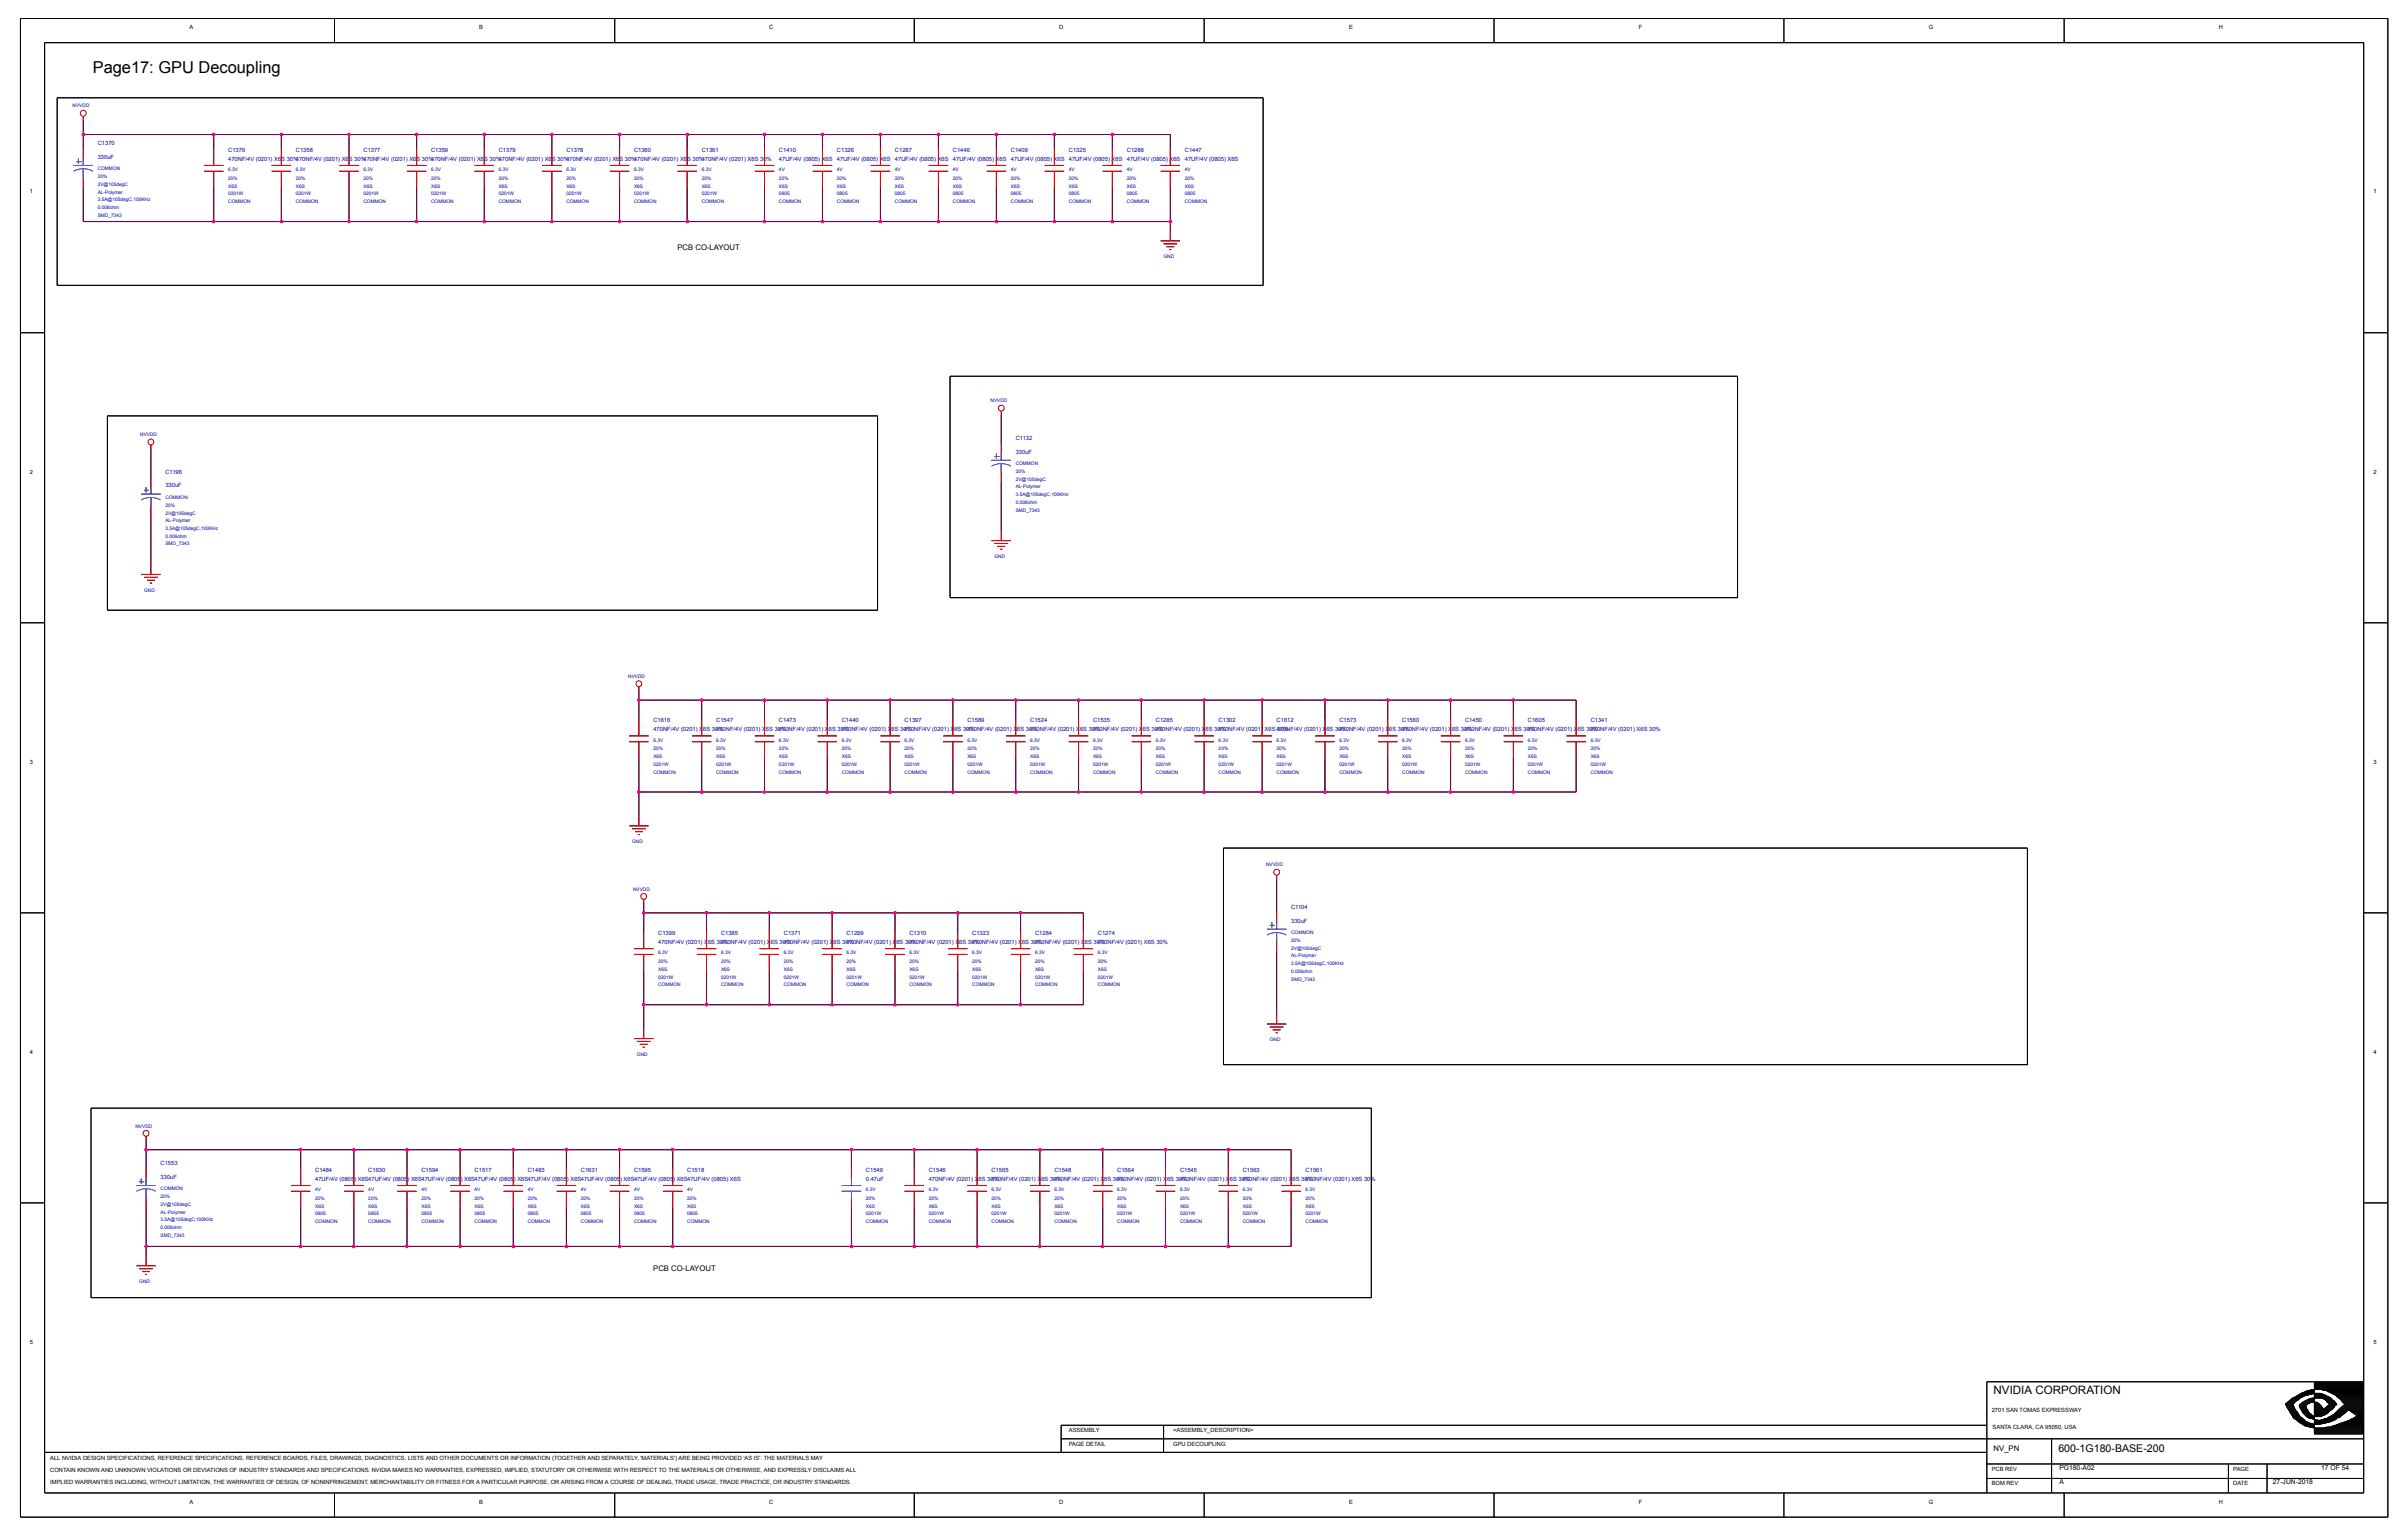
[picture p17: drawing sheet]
<svg xmlns="http://www.w3.org/2000/svg" width="191mm" height="122mm" viewBox="0 0 191 122" stroke-linecap="round" stroke-linejoin="round" font-family="sans-serif">
<defs><g id="words">
<text font-size="1.3" x="7.4" y="5.7">Page17: GPU Decoupling</text>
<text font-size=".9" x="158" y="110.4">NVIDIA CORPORATION</text>
<text font-size=".8" x="163.1" y="115">600-1G180-BASE-200</text>
<g font-size=".6">
<text x="53.7" y="19.8">PCB CO-LAYOUT</text>
<text x="51.8" y="100.6">PCB CO-LAYOUT</text>
<text x="158" y="114.9">NV_PN</text>
</g>
<g font-size=".5">
<text x="15" y="2.3">A</text>
<text x="38" y="2.3">B</text>
<text x="60.9" y="2.3">C</text>
<text x="83.9" y="2.3">D</text>
<text x="106.9" y="2.3">E</text>
<text x="129.9" y="2.3">F</text>
<text x="152.8" y="2.3">G</text>
<text x="175.8" y="2.3">H</text>
<text x="2.4" y="15.3">1</text>
<text x="188.1" y="15.3">1</text>
<text x="2.4" y="37.5">2</text>
<text x="188.1" y="37.5">2</text>
<text x="2.4" y="60.5">3</text>
<text x="188.1" y="60.5">3</text>
<text x="2.4" y="83.5">4</text>
<text x="188.1" y="83.5">4</text>
<text x="2.4" y="106.4">5</text>
<text x="188.1" y="106.4">5</text>
<text x="84.7" y="113.4">ASSEMBLY</text>
<text x="93" y="113.4">&lt;ASSEMBLY_DESCRIPTION&gt;</text>
<text x="157.8" y="111.8">2701 SAN TOMAS EXPRESSWAY</text>
<text x="157.9" y="113.2">SANTA CLARA, CA 95050, USA</text>
<text x="4" y="116.5">CONTAIN KNOWN AND UNKNOWN VIOLATIONS OR DEVIATIONS OF INDUSTRY STANDARDS AND SPECIFICATIONS. NVIDIA MAKES NO WARRANTIES, EXPRESSED, IMPLIED, STATUTORY OR OTHERWISE WITH RESPECT TO THE MATERIALS OR OTHERWISE, AND EXPRESSLY DISCLAIMS ALL</text>
<text x="4" y="115.6">ALL NVIDIA DESIGN SPECIFICATIONS, REFERENCE SPECIFICATIONS, REFERENCE BOARDS, FILES, DRAWINGS, DIAGNOSTICS, LISTS AND OTHER DOCUMENTS OR INFORMATION (TOGETHER AND SEPARATELY, 'MATERIALS') ARE BEING PROVIDED 'AS IS'. THE MATERIALS MAY</text>
<text x="4" y="117.5">IMPLIED WARRANTIES INCLUDING, WITHOUT LIMITATION, THE WARRANTIES OF DESIGN, OF NONINFRINGEMENT, MERCHANTABILITY OR FITNESS FOR A PARTICULAR PURPOSE, OR ARISING FROM A COURSE OF DEALING, TRADE USAGE, TRADE PRACTICE, OR INDUSTRY STANDARDS.</text>
<text x="15" y="119.1">A</text>
<text x="38" y="119.1">B</text>
<text x="60.9" y="119.1">C</text>
<text x="83.9" y="119.1">D</text>
<text x="84.7" y="114.5">PAGE DETAIL</text>
<text x="93" y="114.5">GPU DECOUPLING</text>
<text x="106.9" y="119.1">E</text>
<text x="129.9" y="119.1">F</text>
<text x="152.8" y="119.1">G</text>
<text x="157.8" y="117.6">BOM REV</text>
<text x="157.8" y="116.5">PCB REV</text>
<text x="163.2" y="116.4">PG180-A02</text>
<text x="163.2" y="117.5">A</text>
<text x="175.8" y="119.1">H</text>
<text x="177" y="116.5">PAGE</text>
<text x="177" y="117.6">DATE</text>
<text x="180.1" y="117.5">27-JUN-2018</text>
<text x="183.9" y="116.4">17 OF 54</text>
</g>
<g font-size=".5" fill="#0000a0">
<text x="7.7" y="11.5">C1370</text>
<text x="7.7" y="12.6">330uF</text>
<text x="18.1" y="12">C1376</text>
<text x="18.1" y="12.7">470NF/4V (0201) X6S 30%470NF/4V (0201) X6S 30%470NF/4V (0201) X6S 30%470NF/4V (0201) X6S 30%470NF/4V (0201) X6S 30%470NF/4V (0201) X6S 30%470NF/4V (0201) X6S 30%</text>
<text x="23.4" y="12">C1358</text>
<text x="28.8" y="12">C1377</text>
<text x="34.2" y="12">C1359</text>
<text x="39.5" y="12">C1379</text>
<text x="44.9" y="12">C1378</text>
<text x="50.2" y="12">C1360</text>
<text x="55.6" y="12">C1361</text>
<text x="55.6" y="12.7">470NF/4V (0201) X6S 30%</text>
<text x="61.7" y="12">C1410</text>
<text x="61.7" y="12.7">47UF/4V (0805) X6S</text>
<text x="66.3" y="12">C1326</text>
<text x="66.3" y="12.7">47UF/4V (0805) X6S</text>
<text x="70.9" y="12">C1287</text>
<text x="70.9" y="12.7">47UF/4V (0805) X6S</text>
<text x="75.5" y="12">C1446</text>
<text x="75.5" y="12.7">47UF/4V (0805) X6S</text>
<text x="80.1" y="12">C1409</text>
<text x="80.1" y="12.7">47UF/4V (0805) X6S</text>
<text x="84.7" y="12">C1325</text>
<text x="84.7" y="12.7">47UF/4V (0805) X6S</text>
<text x="89.3" y="12">C1286</text>
<text x="89.3" y="12.7">47UF/4V (0805) X6S</text>
<text x="93.9" y="12">C1447</text>
<text x="93.9" y="12.7">47UF/4V (0805) X6S</text>
<text x="80.5" y="34.8">C1132</text>
<text x="80.5" y="35.9">330uF</text>
<text x="13.1" y="37.5">C1196</text>
<text x="13.1" y="38.6">330uF</text>
<text x="51.8" y="57.2">C1616</text>
<text x="51.8" y="57.9">470NF/4V (0201) X6S 30%</text>
<text x="56.7" y="57.2">C1547</text>
<text x="56.7" y="57.9">470NF/4V (0201) X6S 30%</text>
<text x="61.7" y="57.2">C1473</text>
<text x="61.7" y="57.9">470NF/4V (0201) X6S 30%</text>
<text x="66.7" y="57.2">C1440</text>
<text x="66.7" y="57.9">470NF/4V (0201) X6S 30%</text>
<text x="71.7" y="57.2">C1397</text>
<text x="71.7" y="57.9">470NF/4V (0201) X6S 30%</text>
<text x="76.7" y="57.2">C1589</text>
<text x="76.7" y="57.9">470NF/4V (0201) X6S 30%</text>
<text x="81.6" y="57.2">C1524</text>
<text x="81.6" y="57.9">470NF/4V (0201) X6S 30%</text>
<text x="86.6" y="57.2">C1535</text>
<text x="86.6" y="57.9">470NF/4V (0201) X6S 30%</text>
<text x="91.6" y="57.2">C1285</text>
<text x="91.6" y="57.9">470NF/4V (0201) X6S 30%</text>
<text x="96.6" y="57.2">C1302</text>
<text x="96.6" y="57.9">470NF/4V (0201) X6S 30%</text>
<text x="101.2" y="57.2">C1612</text>
<text x="101.2" y="57.9">470NF/4V (0201) X6S 30%</text>
<text x="106.1" y="57.2">C1573</text>
<text x="106.1" y="57.9">470NF/4V (0201) X6S 30%</text>
<text x="111.1" y="57.2">C1560</text>
<text x="111.1" y="57.9">470NF/4V (0201) X6S 30%</text>
<text x="116.1" y="57.2">C1450</text>
<text x="116.1" y="57.9">470NF/4V (0201) X6S 30%</text>
<text x="121.1" y="57.2">C1605</text>
<text x="121.1" y="57.9">470NF/4V (0201) X6S 30%</text>
<text x="126" y="57.2">C1341</text>
<text x="126" y="57.9">470NF/4V (0201) X6S 30%</text>
<text x="102.3" y="72">C1104</text>
<text x="52.2" y="74">C1399</text>
<text x="52.2" y="74.7">470NF/4V (0201) X6S 30%</text>
<text x="57.1" y="74">C1385</text>
<text x="57.1" y="74.7">470NF/4V (0201) X6S 30%</text>
<text x="62.1" y="74">C1371</text>
<text x="62.1" y="74.7">470NF/4V (0201) X6S 30%</text>
<text x="67.1" y="74">C1299</text>
<text x="67.1" y="74.7">470NF/4V (0201) X6S 30%</text>
<text x="72.1" y="74">C1310</text>
<text x="72.1" y="74.7">470NF/4V (0201) X6S 30%</text>
<text x="77" y="74">C1323</text>
<text x="77" y="74.7">470NF/4V (0201) X6S 30%</text>
<text x="82" y="74">C1284</text>
<text x="82" y="74.7">470NF/4V (0201) X6S 30%</text>
<text x="87" y="74">C1274</text>
<text x="87" y="74.7">470NF/4V (0201) X6S 30%</text>
<text x="102.3" y="73.1">330uF</text>
<text x="12.7" y="92.3">C1553</text>
<text x="12.7" y="93.3">330uF</text>
<text x="25" y="92.8">C1484</text>
<text x="25" y="93.5">47UF/4V (0805) X6S47UF/4V (0805) X6S47UF/4V (0805) X6S47UF/4V (0805) X6S47UF/4V (0805) X6S47UF/4V (0805) X6S</text>
<text x="29.2" y="92.8">C1630</text>
<text x="33.4" y="92.8">C1594</text>
<text x="37.6" y="92.8">C1517</text>
<text x="41.8" y="92.8">C1483</text>
<text x="46" y="92.8">C1631</text>
<text x="50.2" y="92.8">C1595</text>
<text x="50.2" y="93.5">47UF/4V (0805) X6S47UF/4V (0805) X6S</text>
<text x="54.4" y="92.8">C1518</text>
<text x="68.6" y="92.8">C1549</text>
<text x="68.6" y="93.5">0.47uF</text>
<text x="73.6" y="92.8">C1546</text>
<text x="73.6" y="93.5">470NF/4V (0201) X6S 30%</text>
<text x="78.6" y="92.8">C1565</text>
<text x="78.6" y="93.5">470NF/4V (0201) X6S 30%</text>
<text x="83.5" y="92.8">C1548</text>
<text x="83.5" y="93.5">470NF/4V (0201) X6S 30%</text>
<text x="88.5" y="92.8">C1564</text>
<text x="88.5" y="93.5">470NF/4V (0201) X6S 30%</text>
<text x="93.5" y="92.8">C1545</text>
<text x="93.5" y="93.5">470NF/4V (0201) X6S 30%</text>
<text x="98.5" y="92.8">C1563</text>
<text x="98.5" y="93.5">470NF/4V (0201) X6S 30%</text>
<text x="103.4" y="92.8">C1561</text>
<text x="103.4" y="93.5">470NF/4V (0201) X6S 30%</text>
</g>
<g font-size=".4" fill="#0000a0">
<text x="5.8" y="8.5">NVVDD</text>
<text x="7.7" y="14.1">20%</text>
<text x="7.7" y="13.5">COMMON</text>
<text x="7.7" y="17.2">SMD_7343</text>
<text x="7.7" y="16.5">0.006ohm</text>
<text x="7.7" y="15.3">AL-Polymer</text>
<text x="7.7" y="14.7">2V@105degC</text>
<text x="7.7" y="15.9">3.5A@105degC,100KHz</text>
<text x="18.1" y="16.1">COMMON</text>
<text x="18.1" y="14.9">X6S</text>
<text x="18.1" y="13.6">6.3V</text>
<text x="18.1" y="14.3">20%</text>
<text x="18.1" y="15.5">0201W</text>
<text x="23.4" y="16.1">COMMON</text>
<text x="23.4" y="14.9">X6S</text>
<text x="23.4" y="13.6">6.3V</text>
<text x="23.4" y="14.3">20%</text>
<text x="23.4" y="15.5">0201W</text>
<text x="28.8" y="16.1">COMMON</text>
<text x="28.8" y="14.9">X6S</text>
<text x="28.8" y="13.6">6.3V</text>
<text x="28.8" y="14.3">20%</text>
<text x="28.8" y="15.5">0201W</text>
<text x="34.2" y="16.1">COMMON</text>
<text x="34.2" y="14.9">X6S</text>
<text x="34.2" y="14.3">20%</text>
<text x="34.2" y="15.5">0201W</text>
<text x="34.2" y="13.6">6.3V</text>
<text x="39.5" y="14.9">X6S</text>
<text x="39.5" y="15.5">0201W</text>
<text x="39.5" y="14.3">20%</text>
<text x="39.5" y="13.6">6.3V</text>
<text x="39.5" y="16.1">COMMON</text>
<text x="44.9" y="15.5">0201W</text>
<text x="44.9" y="14.3">20%</text>
<text x="44.9" y="13.6">6.3V</text>
<text x="44.9" y="14.9">X6S</text>
<text x="44.9" y="16.1">COMMON</text>
<text x="50.2" y="15.5">0201W</text>
<text x="50.2" y="14.3">20%</text>
<text x="50.2" y="13.6">6.3V</text>
<text x="50.2" y="14.9">X6S</text>
<text x="50.2" y="16.1">COMMON</text>
<text x="55.6" y="16.1">COMMON</text>
<text x="55.6" y="14.9">X6S</text>
<text x="55.6" y="13.6">6.3V</text>
<text x="55.6" y="14.3">20%</text>
<text x="55.6" y="15.5">0201W</text>
<text x="61.7" y="16.1">COMMON</text>
<text x="61.7" y="14.9">X6S</text>
<text x="61.7" y="14.3">20%</text>
<text x="61.7" y="13.6">4V</text>
<text x="61.7" y="15.5">0805</text>
<text x="66.3" y="16.1">COMMON</text>
<text x="66.3" y="15.5">0805</text>
<text x="66.3" y="14.9">X6S</text>
<text x="66.3" y="13.6">4V</text>
<text x="66.3" y="14.3">20%</text>
<text x="70.9" y="16.1">COMMON</text>
<text x="70.9" y="13.6">4V</text>
<text x="70.9" y="15.5">0805</text>
<text x="70.9" y="14.9">X6S</text>
<text x="70.9" y="14.3">20%</text>
<text x="75.5" y="14.9">X6S</text>
<text x="75.5" y="14.3">20%</text>
<text x="75.5" y="13.6">4V</text>
<text x="75.5" y="16.1">COMMON</text>
<text x="75.5" y="15.5">0805</text>
<text x="80.1" y="16.1">COMMON</text>
<text x="80.1" y="13.6">4V</text>
<text x="80.1" y="15.5">0805</text>
<text x="80.1" y="14.9">X6S</text>
<text x="80.1" y="14.3">20%</text>
<text x="84.7" y="16.1">COMMON</text>
<text x="84.7" y="14.9">X6S</text>
<text x="84.7" y="14.3">20%</text>
<text x="84.7" y="13.6">4V</text>
<text x="84.7" y="15.5">0805</text>
<text x="89.3" y="14.3">20%</text>
<text x="89.3" y="14.9">X6S</text>
<text x="89.3" y="15.5">0805</text>
<text x="89.3" y="16.1">COMMON</text>
<text x="89.3" y="13.6">4V</text>
<text x="93.9" y="13.6">4V</text>
<text x="93.9" y="14.3">20%</text>
<text x="93.9" y="14.9">X6S</text>
<text x="93.9" y="15.5">0805</text>
<text x="93.9" y="16.1">COMMON</text>
<text x="92.2" y="20.5">GND</text>
<text x="11.1" y="34.5">NVVDD</text>
<text x="78.5" y="31.9">NVVDD</text>
<text x="13.1" y="42">3.5A@105degC,100KHz</text>
<text x="13.1" y="40.7">2V@105degC</text>
<text x="13.1" y="40.1">20%</text>
<text x="13.1" y="39.5">COMMON</text>
<text x="13.1" y="41.4">AL-Polymer</text>
<text x="80.5" y="37.5">20%</text>
<text x="80.5" y="38.1">2V@105degC</text>
<text x="80.5" y="39.3">3.5A@105degC,100KHz</text>
<text x="80.5" y="40.5">SMD_7343</text>
<text x="80.5" y="39.9">0.006ohm</text>
<text x="80.5" y="38.7">AL-Polymer</text>
<text x="80.5" y="36.8">COMMON</text>
<text x="11.4" y="46.9">GND</text>
<text x="13.1" y="43.2">SMD_7343</text>
<text x="13.1" y="42.6">0.006ohm</text>
<text x="78.8" y="44.2">GND</text>
<text x="49.8" y="53.7">NVVDD</text>
<text x="51.8" y="58.7">6.3V</text>
<text x="51.8" y="59.4">20%</text>
<text x="56.7" y="58.7">6.3V</text>
<text x="56.7" y="59.4">20%</text>
<text x="61.7" y="58.7">6.3V</text>
<text x="61.7" y="59.4">20%</text>
<text x="66.7" y="59.4">20%</text>
<text x="66.7" y="58.7">6.3V</text>
<text x="71.7" y="58.7">6.3V</text>
<text x="71.7" y="59.4">20%</text>
<text x="76.7" y="58.7">6.3V</text>
<text x="76.7" y="59.4">20%</text>
<text x="81.6" y="59.4">20%</text>
<text x="81.6" y="58.7">6.3V</text>
<text x="86.6" y="58.7">6.3V</text>
<text x="86.6" y="59.4">20%</text>
<text x="91.6" y="58.7">6.3V</text>
<text x="91.6" y="59.4">20%</text>
<text x="96.6" y="59.4">20%</text>
<text x="96.6" y="58.7">6.3V</text>
<text x="101.2" y="58.7">6.3V</text>
<text x="101.2" y="59.4">20%</text>
<text x="106.1" y="59.4">20%</text>
<text x="106.1" y="58.7">6.3V</text>
<text x="111.1" y="58.7">6.3V</text>
<text x="111.1" y="59.4">20%</text>
<text x="116.1" y="58.7">6.3V</text>
<text x="116.1" y="59.4">20%</text>
<text x="121.1" y="58.7">6.3V</text>
<text x="121.1" y="59.4">20%</text>
<text x="126" y="59.4">20%</text>
<text x="126" y="58.7">6.3V</text>
<text x="51.8" y="60.6">0201W</text>
<text x="51.8" y="61.3">COMMON</text>
<text x="51.8" y="60">X6S</text>
<text x="56.7" y="60.6">0201W</text>
<text x="56.7" y="61.3">COMMON</text>
<text x="56.7" y="60">X6S</text>
<text x="61.7" y="60.6">0201W</text>
<text x="61.7" y="60">X6S</text>
<text x="61.7" y="61.3">COMMON</text>
<text x="66.7" y="60">X6S</text>
<text x="66.7" y="60.6">0201W</text>
<text x="66.7" y="61.3">COMMON</text>
<text x="71.7" y="61.3">COMMON</text>
<text x="71.7" y="60.6">0201W</text>
<text x="71.7" y="60">X6S</text>
<text x="76.7" y="61.3">COMMON</text>
<text x="76.7" y="60">X6S</text>
<text x="76.7" y="60.6">0201W</text>
<text x="81.6" y="60">X6S</text>
<text x="81.6" y="60.6">0201W</text>
<text x="81.6" y="61.3">COMMON</text>
<text x="86.6" y="61.3">COMMON</text>
<text x="86.6" y="60">X6S</text>
<text x="86.6" y="60.6">0201W</text>
<text x="91.6" y="60.6">0201W</text>
<text x="91.6" y="61.3">COMMON</text>
<text x="91.6" y="60">X6S</text>
<text x="96.6" y="60.6">0201W</text>
<text x="96.6" y="61.3">COMMON</text>
<text x="96.6" y="60">X6S</text>
<text x="101.2" y="60.6">0201W</text>
<text x="101.2" y="60">X6S</text>
<text x="101.2" y="61.3">COMMON</text>
<text x="106.1" y="61.3">COMMON</text>
<text x="106.1" y="60">X6S</text>
<text x="106.1" y="60.6">0201W</text>
<text x="111.1" y="61.3">COMMON</text>
<text x="111.1" y="60.6">0201W</text>
<text x="111.1" y="60">X6S</text>
<text x="116.1" y="60">X6S</text>
<text x="116.1" y="60.6">0201W</text>
<text x="116.1" y="61.3">COMMON</text>
<text x="121.1" y="61.3">COMMON</text>
<text x="121.1" y="60">X6S</text>
<text x="121.1" y="60.6">0201W</text>
<text x="126" y="61.3">COMMON</text>
<text x="126" y="60.6">0201W</text>
<text x="126" y="60">X6S</text>
<text x="50.1" y="66.8">GND</text>
<text x="50.2" y="70.5">NVVDD</text>
<text x="100.3" y="68.6">NVVDD</text>
<text x="52.2" y="77.5">0201W</text>
<text x="52.2" y="76.9">X6S</text>
<text x="52.2" y="75.6">6.3V</text>
<text x="52.2" y="76.3">20%</text>
<text x="57.1" y="76.9">X6S</text>
<text x="57.1" y="75.6">6.3V</text>
<text x="57.1" y="76.3">20%</text>
<text x="57.1" y="77.5">0201W</text>
<text x="62.1" y="76.9">X6S</text>
<text x="62.1" y="75.6">6.3V</text>
<text x="62.1" y="76.3">20%</text>
<text x="62.1" y="77.5">0201W</text>
<text x="67.1" y="76.9">X6S</text>
<text x="67.1" y="75.6">6.3V</text>
<text x="67.1" y="76.3">20%</text>
<text x="67.1" y="77.5">0201W</text>
<text x="72.1" y="75.6">6.3V</text>
<text x="72.1" y="77.5">0201W</text>
<text x="72.1" y="76.9">X6S</text>
<text x="72.1" y="76.3">20%</text>
<text x="77" y="76.9">X6S</text>
<text x="77" y="75.6">6.3V</text>
<text x="77" y="76.3">20%</text>
<text x="77" y="77.5">0201W</text>
<text x="82" y="77.5">0201W</text>
<text x="82" y="76.9">X6S</text>
<text x="82" y="76.3">20%</text>
<text x="82" y="75.6">6.3V</text>
<text x="87" y="76.9">X6S</text>
<text x="87" y="75.6">6.3V</text>
<text x="87" y="76.3">20%</text>
<text x="87" y="77.5">0201W</text>
<text x="102.3" y="77.6">SMD_7343</text>
<text x="102.3" y="75.8">AL-Polymer</text>
<text x="102.3" y="74.6">20%</text>
<text x="102.3" y="75.2">2V@105degC</text>
<text x="102.3" y="76.4">3.5A@105degC,100KHz</text>
<text x="102.3" y="77">0.006ohm</text>
<text x="102.3" y="74">COMMON</text>
<text x="50.5" y="83.6">GND</text>
<text x="52.2" y="78.1">COMMON</text>
<text x="57.1" y="78.1">COMMON</text>
<text x="62.1" y="78.1">COMMON</text>
<text x="67.1" y="78.1">COMMON</text>
<text x="72.1" y="78.1">COMMON</text>
<text x="77" y="78.1">COMMON</text>
<text x="82" y="78.1">COMMON</text>
<text x="87" y="78.1">COMMON</text>
<text x="100.6" y="82.5">GND</text>
<text x="10.7" y="89.3">NVVDD</text>
<text x="12.7" y="94.9">20%</text>
<text x="12.7" y="94.3">COMMON</text>
<text x="12.7" y="95.5">2V@105degC</text>
<text x="25" y="95.6">X6S</text>
<text x="25" y="94.3">4V</text>
<text x="25" y="95">20%</text>
<text x="29.2" y="95.6">X6S</text>
<text x="29.2" y="95">20%</text>
<text x="29.2" y="94.3">4V</text>
<text x="33.4" y="95.6">X6S</text>
<text x="33.4" y="94.3">4V</text>
<text x="33.4" y="95">20%</text>
<text x="37.6" y="95.6">X6S</text>
<text x="37.6" y="94.3">4V</text>
<text x="37.6" y="95">20%</text>
<text x="41.8" y="94.3">4V</text>
<text x="41.8" y="95">20%</text>
<text x="41.8" y="95.6">X6S</text>
<text x="46" y="95.6">X6S</text>
<text x="46" y="95">20%</text>
<text x="46" y="94.3">4V</text>
<text x="50.2" y="94.3">4V</text>
<text x="50.2" y="95">20%</text>
<text x="50.2" y="95.6">X6S</text>
<text x="54.4" y="95.6">X6S</text>
<text x="54.4" y="95">20%</text>
<text x="54.4" y="94.3">4V</text>
<text x="68.6" y="95">20%</text>
<text x="68.6" y="94.3">6.3V</text>
<text x="68.6" y="95.6">X6S</text>
<text x="73.6" y="95">20%</text>
<text x="73.6" y="95.6">X6S</text>
<text x="73.6" y="94.3">6.3V</text>
<text x="78.6" y="95">20%</text>
<text x="78.6" y="95.6">X6S</text>
<text x="78.6" y="94.3">6.3V</text>
<text x="83.5" y="95.6">X6S</text>
<text x="83.5" y="95">20%</text>
<text x="83.5" y="94.3">6.3V</text>
<text x="88.5" y="95">20%</text>
<text x="88.5" y="95.6">X6S</text>
<text x="88.5" y="94.3">6.3V</text>
<text x="93.5" y="95.6">X6S</text>
<text x="93.5" y="95">20%</text>
<text x="93.5" y="94.3">6.3V</text>
<text x="98.5" y="95">20%</text>
<text x="98.5" y="95.6">X6S</text>
<text x="98.5" y="94.3">6.3V</text>
<text x="103.4" y="95">20%</text>
<text x="103.4" y="94.3">6.3V</text>
<text x="103.4" y="95.6">X6S</text>
<text x="11" y="101.6">GND</text>
<text x="12.7" y="96.7">3.5A@105degC,100KHz</text>
<text x="12.7" y="96.1">AL-Polymer</text>
<text x="12.7" y="97.3">0.006ohm</text>
<text x="12.7" y="97.9">SMD_7343</text>
<text x="25" y="96.9">COMMON</text>
<text x="25" y="96.3">0805</text>
<text x="29.2" y="96.3">0805</text>
<text x="29.2" y="96.9">COMMON</text>
<text x="33.4" y="96.3">0805</text>
<text x="33.4" y="96.9">COMMON</text>
<text x="37.6" y="96.3">0805</text>
<text x="37.6" y="96.9">COMMON</text>
<text x="41.8" y="96.9">COMMON</text>
<text x="41.8" y="96.3">0805</text>
<text x="46" y="96.3">0805</text>
<text x="46" y="96.9">COMMON</text>
<text x="50.2" y="96.3">0805</text>
<text x="50.2" y="96.9">COMMON</text>
<text x="54.4" y="96.9">COMMON</text>
<text x="54.4" y="96.3">0805</text>
<text x="68.6" y="96.9">COMMON</text>
<text x="68.6" y="96.3">0201W</text>
<text x="73.6" y="96.9">COMMON</text>
<text x="73.6" y="96.3">0201W</text>
<text x="78.6" y="96.3">0201W</text>
<text x="78.6" y="96.9">COMMON</text>
<text x="83.5" y="96.3">0201W</text>
<text x="83.5" y="96.9">COMMON</text>
<text x="88.5" y="96.9">COMMON</text>
<text x="88.5" y="96.3">0201W</text>
<text x="93.5" y="96.9">COMMON</text>
<text x="93.5" y="96.3">0201W</text>
<text x="98.5" y="96.3">0201W</text>
<text x="98.5" y="96.9">COMMON</text>
<text x="103.4" y="96.9">COMMON</text>
<text x="103.4" y="96.3">0201W</text>
</g>
</g></defs>
<g fill="#000">
<path d="M5.8 13.1h1.6zM6.1 12.8h.3zM6.2 12.6v.4zM6.6 10.7v1.1zM6.6 9.5v1.2zM6.6 12.6v.5zM6.6 13.3v.8zM6.6 11.8v.8zM6.6 14.1v.8zM6.6 9.2v.3zM16.9 10.7v1.1zM16.9 13.6v.5z"/>
<path d="M16.9 12.6v.5zM16.9 11.8v.8zM16.9 14.1v.8zM16.2 13.1h1.5zM16.2 13.6h1.5zM22.3 10.7v1.1zM22.3 13.6v.5zM22.3 12.6v.5zM22.3 11.8v.8zM22.3 14.1v.8zM21.5 13.1h1.6zM21.5 13.6h1.6z"/>
<path d="M27.7 10.7v1.1zM27.7 13.6v.5zM27.7 12.6v.5zM27.7 11.8v.8zM27.7 14.1v.8zM26.9 13.1h1.5zM26.9 13.6h1.5zM33 10.7v1.1zM33 13.6v.5zM33 12.6v.5zM33 11.8v.8zM33 14.1v.8z"/>
<path d="M32.2 13.1h1.6zM32.2 13.6h1.6zM38.4 10.7v1.1zM38.4 13.6v.5zM38.4 12.6v.5zM38.4 11.8v.8zM38.4 14.1v.8zM37.6 13.1h1.5zM37.6 13.6h1.5zM43.7 10.7v1.1zM43.7 13.6v.5zM43.7 12.6v.5z"/>
<path d="M43.7 11.8v.8zM43.7 14.1v.8zM43 13.1h1.5zM43 13.6h1.5zM49.1 10.7v1.1zM49.1 13.6v.5zM49.1 12.6v.5zM49.1 11.8v.8zM49.1 14.1v.8zM48.3 13.1h1.6zM48.3 13.6h1.6zM54.4 10.7v1.1z"/>
<path d="M54.4 13.6v.5zM54.4 12.6v.5zM54.4 11.8v.8zM54.4 14.1v.8zM53.7 13.1h1.5zM53.7 13.6h1.5zM60.6 10.7v1.1zM60.6 13.6v.5zM60.6 12.6v.5zM60.6 11.8v.8zM60.6 14.1v.8zM59.8 13.1h1.5z"/>
<path d="M59.8 13.6h1.5zM65.2 10.7v1.1zM65.2 13.6v.5zM65.2 12.6v.5zM65.2 11.8v.8zM65.2 14.1v.8zM64.4 13.1h1.5zM64.4 13.6h1.5zM69.8 10.7v1.1zM69.8 13.6v.5zM69.8 12.6v.5zM69.8 11.8v.8z"/>
<path d="M69.8 14.1v.8zM69 13.1h1.5zM69 13.6h1.5zM74.4 10.7v1.1zM74.4 13.6v.5zM74.4 12.6v.5zM74.4 11.8v.8zM74.4 14.1v.8zM73.6 13.1h1.5zM73.6 13.6h1.5zM78.9 10.7v1.1zM78.9 13.6v.5z"/>
<path d="M78.9 12.6v.5zM78.9 11.8v.8zM78.9 14.1v.8zM78.2 13.1h1.5zM78.2 13.6h1.5zM83.5 10.7v1.1zM83.5 13.6v.5zM83.5 12.6v.5zM83.5 11.8v.8zM83.5 14.1v.8zM82.8 13.1h1.5zM82.8 13.6h1.5z"/>
<path d="M88.1 10.7v1.1zM88.1 13.6v.5zM88.1 12.6v.5zM88.1 11.8v.8zM88.1 14.1v.8zM87.4 13.1h1.5zM87.4 13.6h1.5zM92 19.1h1.5zM92.2 19.3h1.1zM92.7 19.8h.1zM92.7 17.5v.8zM92.7 10.7v1.1z"/>
<path d="M92.7 13.6v.5zM92.7 12.6v.5zM92.7 11.8v.8zM92.7 14.1v.8zM92.7 18.3v.8zM92.4 19.5h.6zM92 13.1h1.5zM92 13.6h1.5zM11.2 39.1h1.5zM11.4 38.8h.4zM11.6 38.6v.4zM12 38.6v.5z"/>
<path d="M12 39.4v.7zM12 37.8v.8zM12 35.2v.3zM78.6 36.5h1.5zM78.8 36.1h.4zM78.9 35.9v.4zM79.3 35.9v.6zM79.3 36.7v.8zM79.3 35.2v.7zM79.3 37.5v.7zM79.3 32.6v.3zM11.2 45.5h1.5z"/>
<path d="M11.4 45.7h1.1zM11.9 46.2h.1zM12 40.1v.8zM12 44.7v.8zM11.7 45.9h.6zM50.6 54.7v.7zM50.6 55.4v1.6zM50.6 58.7v.6zM50.6 57.7v.6zM50.6 57v.7zM50.6 59.3v.7zM50.6 54.4v.3z"/>
<path d="M49.9 58.3h1.5zM49.9 58.7h1.5zM55.6 55.4v1.6zM55.6 58.7v.6zM55.6 57.7v.6zM55.6 57v.7zM55.6 59.3v.7zM54.8 58.3h1.6zM54.8 58.7h1.6zM60.6 55.4v1.6zM60.6 58.7v.6zM60.6 57.7v.6z"/>
<path d="M60.6 57v.7zM60.6 59.3v.7zM59.8 58.3h1.5zM59.8 58.7h1.5zM65.6 55.4v1.6zM65.6 58.7v.6zM65.6 57.7v.6zM65.6 57v.7zM65.6 59.3v.7zM64.8 58.3h1.5zM64.8 58.7h1.5zM70.5 55.4v1.6z"/>
<path d="M70.5 58.7v.6zM70.5 57.7v.6zM70.5 57v.7zM70.5 59.3v.7zM69.8 58.3h1.5zM69.8 58.7h1.5zM75.5 55.4v1.6zM75.5 58.7v.6zM75.5 57.7v.6zM75.5 57v.7zM75.5 59.3v.7zM74.7 58.3h1.6z"/>
<path d="M74.7 58.7h1.6zM78.6 42.8h1.5zM78.8 43h1.1zM79.3 43.5h.1zM79.3 42v.8zM79 43.3h.6zM80.5 55.4v1.6zM80.5 58.7v.6zM80.5 57.7v.6zM80.5 57v.7zM80.5 59.3v.7zM79.7 58.3h1.5z"/>
<path d="M79.7 58.7h1.5zM85.5 55.4v1.6zM85.5 58.7v.6zM85.5 57.7v.6zM85.5 57v.7zM85.5 59.3v.7zM84.7 58.3h1.5zM84.7 58.7h1.5zM90.4 55.4v1.6zM90.4 58.7v.6zM90.4 57.7v.6zM90.4 57v.7z"/>
<path d="M90.4 59.3v.7zM89.7 58.3h1.5zM89.7 58.7h1.5zM95.4 55.4v1.6zM95.4 58.7v.6zM95.4 57.7v.6zM95.4 57v.7zM95.4 59.3v.7zM94.6 58.3h1.6zM94.6 58.7h1.6zM100 55.4v1.6zM100 58.7v.6z"/>
<path d="M100 57.7v.6zM100 57v.7zM100 59.3v.7zM99.2 58.3h1.6zM99.2 58.7h1.6zM105 55.4v1.6zM105 58.7v.6zM105 57.7v.6zM105 57v.7zM105 59.3v.7zM104.2 58.3h1.5zM104.2 58.7h1.5z"/>
<path d="M110 55.4v1.6zM110 58.7v.6zM110 57.7v.6zM110 57v.7zM110 59.3v.7zM109.2 58.3h1.5zM109.2 58.7h1.5zM114.9 55.4v1.6zM114.9 58.7v.6zM114.9 57.7v.6zM114.9 57v.7zM114.9 59.3v.7z"/>
<path d="M114.2 58.3h1.5zM114.2 58.7h1.5zM119.9 55.4v1.6zM119.9 58.7v.6zM119.9 57.7v.6zM119.9 57v.7zM119.9 59.3v.7zM119.1 58.3h1.6zM119.1 58.7h1.6zM124.9 55.4v1.6zM124.9 58.7v.6zM124.9 57.7v.6z"/>
<path d="M124.9 57v.7zM124.9 59.3v.7zM124.1 58.3h1.6zM124.1 58.7h1.6zM49.9 65.4h1.5zM50.1 65.6h1.1zM50.5 66.1h.2zM50.6 62.7v1.9zM50.6 64.6v.8zM50.3 65.9h.6zM51 71.5v.8zM51 72.3v1.5z"/>
<path d="M51 75.6v.5zM51 74.6v.5zM51 73.8v.8zM51 76.1v.8zM51 71.2v.3zM50.2 75.1h1.6zM50.2 75.6h1.6zM56 72.3v1.5zM56 75.6v.5zM56 74.6v.5zM56 73.8v.8zM56 76.1v.8z"/>
<path d="M55.2 75.1h1.5zM55.2 75.6h1.5zM61 72.3v1.5zM61 75.6v.5zM61 74.6v.5zM61 73.8v.8zM61 76.1v.8zM60.2 75.1h1.5zM60.2 75.6h1.5zM65.9 72.3v1.5zM65.9 75.6v.5zM65.9 74.6v.5z"/>
<path d="M65.9 73.8v.8zM65.9 76.1v.8zM65.2 75.1h1.5zM65.2 75.6h1.5zM70.9 72.3v1.5zM70.9 75.6v.5zM70.9 74.6v.5zM70.9 73.8v.8zM70.9 76.1v.8zM70.1 75.1h1.6zM70.1 75.6h1.6zM75.9 72.3v1.5z"/>
<path d="M75.9 75.6v.5zM75.9 74.6v.5zM75.9 73.8v.8zM75.9 76.1v.8zM75.1 75.1h1.6zM75.1 75.6h1.6zM80.9 72.3v1.5zM80.9 75.6v.5zM80.9 74.6v.5zM80.9 73.8v.8zM80.9 76.1v.8zM80.1 75.1h1.5z"/>
<path d="M80.1 75.6h1.5zM85.8 72.3v1.5zM85.8 75.6v.5zM85.8 74.6v.5zM85.8 73.8v.8zM85.8 76.1v.8zM85.1 75.1h1.5zM85.1 75.6h1.5zM100.4 73.6h1.5zM100.6 73.3h.4zM100.8 73.1v.3zM101.2 73.1v.5z"/>
<path d="M101.2 73.8v.8zM101.2 72.3v.8zM101.2 74.6v.7zM101.2 69.3v.3zM10.8 93.9h1.5zM11 93.6h.4zM11.2 93.3v.4zM11.6 98.7v.8zM11.6 91v1.6zM11.6 90.3v.7zM11.6 93.3v.6zM11.6 94.1v.8z"/>
<path d="M11.6 92.6v.7zM11.6 94.9v.7zM11.6 99.5v.7zM11.6 90v.3zM23.8 91v1.6zM23.8 94.3v.6zM23.8 93.3v.6zM23.8 92.6v.7zM23.8 94.9v.7zM23.1 93.9h1.5zM23.1 94.3h1.5zM28 91v1.6z"/>
<path d="M28 94.3v.6zM28 93.3v.6zM28 92.6v.7zM28 94.9v.7zM27.3 93.9h1.5zM27.3 94.3h1.5zM32.2 91v1.6zM32.2 94.3v.6zM32.2 93.3v.6zM32.2 92.6v.7zM32.2 94.9v.7zM31.5 93.9h1.5z"/>
<path d="M31.5 94.3h1.5zM36.5 91v1.6zM36.5 94.3v.6zM36.5 93.3v.6zM36.5 92.6v.7zM36.5 94.9v.7zM35.7 93.9h1.5zM35.7 94.3h1.5zM40.7 91v1.6zM40.7 94.3v.6zM40.7 93.3v.6zM40.7 92.6v.7z"/>
<path d="M40.7 94.9v.7zM39.9 93.9h1.5zM39.9 94.3h1.5zM44.9 91v1.6zM44.9 94.3v.6zM44.9 93.3v.6zM44.9 92.6v.7zM44.9 94.9v.7zM44.1 93.9h1.5zM44.1 94.3h1.5zM49.1 91v1.6zM49.1 94.3v.6z"/>
<path d="M49.1 93.3v.6zM49.1 92.6v.7zM49.1 94.9v.7zM48.3 93.9h1.6zM48.3 94.3h1.6zM50.2 82.2h1.6zM50.5 82.5h1zM50.9 82.9h.2zM51 79.6v1.9zM51 81.5v.7zM50.7 82.7h.6zM53.3 91v1.6z"/>
<path d="M53.3 94.3v.6zM53.3 93.3v.6zM53.3 92.6v.7zM53.3 94.9v.7zM52.5 93.9h1.6zM52.5 94.3h1.6zM67.5 91v1.6zM67.5 94.3v.6zM67.5 93.3v.6zM67.5 92.6v.7zM67.5 94.9v.7zM66.7 93.9h1.5z"/>
<path d="M66.7 94.3h1.5zM72.4 91v1.6zM72.4 94.3v.6zM72.4 93.3v.6zM72.4 92.6v.7zM72.4 94.9v.7zM71.7 93.9h1.5zM71.7 94.3h1.5zM77.4 91v1.6zM77.4 94.3v.6zM77.4 93.3v.6zM77.4 92.6v.7z"/>
<path d="M77.4 94.9v.7zM76.7 93.9h1.5zM76.7 94.3h1.5zM82.4 91v1.6zM82.4 94.3v.6zM82.4 93.3v.6zM82.4 92.6v.7zM82.4 94.9v.7zM81.6 93.9h1.6zM81.6 94.3h1.6zM87.4 91v1.6zM87.4 94.3v.6z"/>
<path d="M87.4 93.3v.6zM87.4 92.6v.7zM87.4 94.9v.7zM86.6 93.9h1.5zM86.6 94.3h1.5zM92.3 91v1.6zM92.3 94.3v.6zM92.3 93.3v.6zM92.3 92.6v.7zM92.3 94.9v.7zM91.6 93.9h1.5zM91.6 94.3h1.5z"/>
<path d="M97.3 91v1.6zM97.3 94.3v.6zM97.3 93.3v.6zM97.3 92.6v.7zM97.3 94.9v.7zM96.6 93.9h1.5zM96.6 94.3h1.5zM100.4 81.1h1.5zM100.6 81.3h1.1zM101.1 81.8h.1zM101.2 80.3v.8zM100.8 81.6h.7z"/>
<path d="M102.3 91v1.6zM102.3 94.3v.6zM102.3 93.3v.6zM102.3 92.6v.7zM102.3 94.9v.7zM101.5 93.9h1.6zM101.5 94.3h1.6zM10.8 100.2h1.5zM11 100.5h1.1zM11.5 100.9h.2zM11.3 100.7h.6z"/>
</g>
<g fill="none" stroke="#f00" stroke-width=".08">
<path d="M6.6 9.2v.3M6.6 11.8v.8M6.6 14.1v.8M16.2 13.1h1.5M16.2 13.6h1.5M16.9 11.8v1.3M16.9 13.6v1.3M21.5 13.1h1.6M21.5 13.6h1.6M22.3 11.8v1.3M22.3 13.6v1.3M26.9 13.1h1.5"/>
<path d="M26.9 13.6h1.5M27.7 11.8v1.3M27.7 13.6v1.3M32.2 13.1h1.6M32.2 13.6h1.6M33 11.8v1.3M33 13.6v1.3M37.6 13.1h1.5M37.6 13.6h1.5M38.4 11.8v1.3M38.4 13.6v1.3M43 13.1h1.5"/>
<path d="M43 13.6h1.5M43.7 11.8v1.3M43.7 13.6v1.3M48.3 13.1h1.6M48.3 13.6h1.6M49.1 11.8v1.3M49.1 13.6v1.3M53.7 13.1h1.5M53.7 13.6h1.5M54.4 11.8v1.3M54.4 13.6v1.3M59.8 13.1h1.5"/>
<path d="M59.8 13.6h1.5M60.6 11.8v1.3M60.6 13.6v1.3M64.4 13.1h1.5M64.4 13.6h1.5M65.2 11.8v1.3M65.2 13.6v1.3M69 13.1h1.5M69 13.6h1.5M69.8 11.8v1.3M69.8 13.6v1.3M73.6 13.1h1.5"/>
<path d="M73.6 13.6h1.5M74.4 11.8v1.3M74.4 13.6v1.3M78.2 13.1h1.5M78.2 13.6h1.5M78.9 11.8v1.3M78.9 13.6v1.3M82.8 13.1h1.5M82.8 13.6h1.5M83.5 11.8v1.3M83.5 13.6v1.3M87.4 13.1h1.5"/>
<path d="M87.4 13.6h1.5M88.1 11.8v1.3M88.1 13.6v1.3M92 13.1h1.5M92 13.6h1.5M92 19.1h1.5M92.2 19.3h1.1M92.4 19.5h.6M92.7 19.8h.1M92.7 11.8v1.3M92.7 13.6v1.3M92.7 18.3v.8"/>
<path d="M12 35.2v.3M12 37.8v.8M79.3 32.6v.3M79.3 35.2v.7M79.3 37.5v.7M11.2 45.5h1.5M11.4 45.7h1.1M11.7 45.9h.6M11.9 46.2h.1M12 40.1v.8M12 44.7v.8M49.9 58.3h1.5"/>
<path d="M49.9 58.7h1.5M50.6 54.4v.3M50.6 57v1.3M50.6 58.7v1.3M54.8 58.3h1.6M54.8 58.7h1.6M55.6 57v1.3M55.6 58.7v1.3M59.8 58.3h1.5M59.8 58.7h1.5M60.6 57v1.3M60.6 58.7v1.3"/>
<path d="M64.8 58.3h1.5M64.8 58.7h1.5M65.6 57v1.3M65.6 58.7v1.3M69.8 58.3h1.5M69.8 58.7h1.5M70.5 57v1.3M70.5 58.7v1.3M74.7 58.3h1.6M74.7 58.7h1.6M75.5 57v1.3M75.5 58.7v1.3"/>
<path d="M78.6 42.8h1.5M78.8 43h1.1M79 43.3h.6M79.3 43.5h.1M79.3 42v.8M79.7 58.3h1.5M79.7 58.7h1.5M80.5 57v1.3M80.5 58.7v1.3M84.7 58.3h1.5M84.7 58.7h1.5M85.5 57v1.3"/>
<path d="M85.5 58.7v1.3M89.7 58.3h1.5M89.7 58.7h1.5M90.4 57v1.3M90.4 58.7v1.3M94.6 58.3h1.6M94.6 58.7h1.6M95.4 57v1.3M95.4 58.7v1.3M99.2 58.3h1.6M99.2 58.7h1.6M100 57v1.3"/>
<path d="M100 58.7v1.3M104.2 58.3h1.5M104.2 58.7h1.5M105 57v1.3M105 58.7v1.3M109.2 58.3h1.5M109.2 58.7h1.5M110 57v1.3M110 58.7v1.3M114.2 58.3h1.5M114.2 58.7h1.5M114.9 57v1.3"/>
<path d="M114.9 58.7v1.3M119.1 58.3h1.6M119.1 58.7h1.6M119.9 57v1.3M119.9 58.7v1.3M124.1 58.3h1.6M124.1 58.7h1.6M124.9 57v1.3M124.9 58.7v1.3M49.9 65.4h1.5M50.1 65.6h1.1M50.2 75.1h1.6"/>
<path d="M50.2 75.6h1.6M50.3 65.9h.6M50.5 66.1h.2M50.6 64.6v.8M51 71.2v.3M51 73.8v1.3M51 75.6v1.3M55.2 75.1h1.5M55.2 75.6h1.5M56 73.8v1.3M56 75.6v1.3M60.2 75.1h1.5"/>
<path d="M60.2 75.6h1.5M61 73.8v1.3M61 75.6v1.3M65.2 75.1h1.5M65.2 75.6h1.5M65.9 73.8v1.3M65.9 75.6v1.3M70.1 75.1h1.6M70.1 75.6h1.6M70.9 73.8v1.3M70.9 75.6v1.3M75.1 75.1h1.6"/>
<path d="M75.1 75.6h1.6M75.9 73.8v1.3M75.9 75.6v1.3M80.1 75.1h1.5M80.1 75.6h1.5M80.9 73.8v1.3M80.9 75.6v1.3M85.1 75.1h1.5M85.1 75.6h1.5M85.8 73.8v1.3M85.8 75.6v1.3M101.2 69.3v.3"/>
<path d="M101.2 72.3v.8M101.2 74.6v.7M11.6 90v.3M11.6 92.6v.7M11.6 94.9v.7M11.6 99.5v.7M23.1 93.9h1.5M23.1 94.3h1.5M23.8 92.6v1.3M23.8 94.3v1.3M27.3 93.9h1.5M27.3 94.3h1.5"/>
<path d="M28 92.6v1.3M28 94.3v1.3M31.5 93.9h1.5M31.5 94.3h1.5M32.2 92.6v1.3M32.2 94.3v1.3M35.7 93.9h1.5M35.7 94.3h1.5M36.5 92.6v1.3M36.5 94.3v1.3M39.9 93.9h1.5M39.9 94.3h1.5"/>
<path d="M40.7 92.6v1.3M40.7 94.3v1.3M44.1 93.9h1.5M44.1 94.3h1.5M44.9 92.6v1.3M44.9 94.3v1.3M48.3 93.9h1.6M48.3 94.3h1.6M49.1 92.6v1.3M49.1 94.3v1.3M50.2 82.2h1.6M50.5 82.5h1"/>
<path d="M50.7 82.7h.6M50.9 82.9h.2M51 81.5v.7M52.5 93.9h1.6M52.5 94.3h1.6M53.3 92.6v1.3M53.3 94.3v1.3M67.5 92.6v.7M67.5 94.9v.7M71.7 93.9h1.5M71.7 94.3h1.5M72.4 92.6v1.3"/>
<path d="M72.4 94.3v1.3M76.7 93.9h1.5M76.7 94.3h1.5M77.4 92.6v1.3M77.4 94.3v1.3M81.6 93.9h1.6M81.6 94.3h1.6M82.4 92.6v1.3M82.4 94.3v1.3M86.6 93.9h1.5M86.6 94.3h1.5M87.4 92.6v1.3"/>
<path d="M87.4 94.3v1.3M91.6 93.9h1.5M91.6 94.3h1.5M92.3 92.6v1.3M92.3 94.3v1.3M96.6 93.9h1.5M96.6 94.3h1.5M97.3 92.6v1.3M97.3 94.3v1.3M100.4 81.1h1.5M100.6 81.3h1.1M100.8 81.6h.7"/>
<path d="M101.1 81.8h.1M101.2 80.3v.8M101.5 93.9h1.6M101.5 94.3h1.6M102.3 92.6v1.3M102.3 94.3v1.3M10.8 100.2h1.5M11 100.5h1.1M11.3 100.7h.6M11.5 100.9h.2"/>
<circle cx="6.6" cy="9" r=".23"/>
<circle cx="12" cy="35" r=".23"/>
<circle cx="79.3" cy="32.3" r=".23"/>
<circle cx="50.6" cy="54.1" r=".23"/>
<circle cx="51" cy="71" r=".23"/>
<circle cx="101.2" cy="69.1" r=".23"/>
<circle cx="11.6" cy="89.7" r=".23"/>
</g>
<g fill="none" stroke="#00f" stroke-width=".08">
<path d="M5.8 13.1h1.6M5.8 13.6a1.53 1.53 0 0 1 1.6 0M6.1 12.8h.3M6.2 12.6v.4M6.6 12.6v.5M6.6 13.3v.8M11.2 39.1h1.5M11.2 39.6a1.53 1.53 0 0 1 1.5 0M11.4 38.8h.4M11.6 38.6v.4M12 38.6v.5M12 39.4v.7"/>
<path d="M78.6 36.9a1.53 1.53 0 0 1 1.5 0M78.6 36.5h1.5M78.8 36.1h.4M78.9 35.9v.4M79.3 35.9v.6M79.3 36.7v.8M100.4 74a1.53 1.53 0 0 1 1.5 0M100.4 73.6h1.5M100.6 73.3h.4M100.8 73.1v.3M101.2 73.1v.5M101.2 73.8v.8"/>
<path d="M10.8 94.3a1.53 1.53 0 0 1 1.5 0M10.8 93.9h1.5M11 93.6h.4M11.2 93.3v.4M11.6 93.3v.6M11.6 94.1v.8M66.7 93.9h1.5M66.7 94.3h1.5M67.5 93.3v.6M67.5 94.3v.6"/>
</g>
<g fill="none" stroke="#000" stroke-width=".08">
<path d="M6.6 14.9v2.6h86.1v-2.6M6.6 10.7h86.1M16.9 14.9v2.6M22.3 14.9v2.6M27.7 14.9v2.6M33 14.9v2.6M38.4 14.9v2.6M43.7 14.9v2.6M49.1 14.9v2.6M54.4 14.9v2.6M60.6 14.9v2.6M65.2 14.9v2.6"/>
<path d="M69.8 14.9v2.6M74.4 14.9v2.6M78.9 14.9v2.6M83.5 14.9v2.6M88.1 14.9v2.6M12 35.5v2.3M79.3 32.9v2.3M79.3 38.2v3.8M12 40.9v3.8M50.6 55.4h74.3M50.6 60v2.7h74.3v-2.7M51 72.3h34.8"/>
<path d="M55.6 60v2.7M56 76.9v2.7M60.6 60v2.7M61 76.9v2.7M65.6 60v2.7M65.9 76.9v2.7M70.5 60v2.7M70.9 76.9v2.7M75.5 60v2.7M75.9 76.9v2.7M80.5 60v2.7M80.9 76.9v2.7"/>
<path d="M85.5 60v2.7M85.8 76.9v2.7h-34.8v-2.7M90.4 60v2.7M95.4 60v2.7M100 60v2.7M101.2 69.6v2.7M101.2 75.3v5M105 60v2.7M110 60v2.7M114.9 60v2.7M119.9 60v2.7M11.6 95.6v3.1h90.7v-3.1"/>
<path d="M11.6 91h90.7M23.8 95.6v3.1M28 95.6v3.1M32.2 95.6v3.1M36.5 95.6v3.1M40.7 95.6v3.1M44.9 95.6v3.1M49.1 95.6v3.1M53.3 95.6v3.1M67.5 95.6v3.1M72.4 95.6v3.1M77.4 95.6v3.1"/>
<path d="M82.4 95.6v3.1M87.4 95.6v3.1M92.3 95.6v3.1M97.3 95.6v3.1"/>
</g>
<g fill="none" stroke="#800040" stroke-width=".08">
<path d="M6.6 14.9v2.6h86.1M6.6 9.5v2.3M6.6 10.7h86.1v1.1M16.9 10.7v1.1M16.9 14.9v2.6M22.3 10.7v1.1M22.3 14.9v2.6M27.7 10.7v1.1M27.7 14.9v2.6M33 10.7v1.1M33 14.9v2.6M38.4 10.7v1.1"/>
<path d="M38.4 14.9v2.6M43.7 10.7v1.1M43.7 14.9v2.6M49.1 10.7v1.1M49.1 14.9v2.6M54.4 10.7v1.1M54.4 14.9v2.6M60.6 10.7v1.1M60.6 14.9v2.6M65.2 10.7v1.1M65.2 14.9v2.6M69.8 10.7v1.1"/>
<path d="M69.8 14.9v2.6M74.4 10.7v1.1M74.4 14.9v2.6M78.9 10.7v1.1M78.9 14.9v2.6M83.5 10.7v1.1M83.5 14.9v2.6M88.1 10.7v1.1M88.1 14.9v2.6M92.7 14.9v3.4M12 35.5v2.3M79.3 32.9v2.3"/>
<path d="M79.3 38.2v3.8M12 40.9v3.8M50.6 54.7v2.3M50.6 55.4h74.3v1.6M55.6 55.4v1.6M60.6 55.4v1.6M65.6 55.4v1.6M70.5 55.4v1.6M75.5 55.4v1.6M80.5 55.4v1.6M85.5 55.4v1.6M90.4 55.4v1.6"/>
<path d="M95.4 55.4v1.6M100 55.4v1.6M105 55.4v1.6M110 55.4v1.6M114.9 55.4v1.6M119.9 55.4v1.6M50.6 60v4.6M51 72.3h34.8v1.5M51 71.5v2.3M51 76.9v4.6M55.6 60v2.7M56 72.3v1.5"/>
<path d="M56 76.9v2.7M60.6 60v2.7M61 72.3v1.5M61 76.9v2.7M65.6 60v2.7M65.9 72.3v1.5M65.9 76.9v2.7M70.5 60v2.7M70.9 72.3v1.5M70.9 76.9v2.7M75.5 60v2.7M75.9 72.3v1.5"/>
<path d="M75.9 76.9v2.7M80.5 60v2.7M80.9 72.3v1.5M80.9 76.9v2.7M85.5 60v2.7M85.8 76.9v2.7h-34.8M90.4 60v2.7M95.4 60v2.7M100 60v2.7M101.2 69.6v2.7M101.2 75.3v5M105 60v2.7"/>
<path d="M110 60v2.7M114.9 60v2.7M119.9 60v2.7M124.9 60v2.7h-74.3M11.6 90.3v2.3M11.6 95.6v3.9M11.6 91h90.7v1.6M23.8 91v1.6M23.8 95.6v3.1M28 91v1.6M28 95.6v3.1M32.2 91v1.6"/>
<path d="M32.2 95.6v3.1M36.5 91v1.6M36.5 95.6v3.1M40.7 91v1.6M40.7 95.6v3.1M44.9 91v1.6M44.9 95.6v3.1M49.1 91v1.6M49.1 95.6v3.1M53.3 91v1.6M53.3 95.6v3.1M67.5 91v1.6"/>
<path d="M67.5 95.6v3.1M72.4 91v1.6M72.4 95.6v3.1M77.4 91v1.6M77.4 95.6v3.1M82.4 91v1.6M82.4 95.6v3.1M87.4 91v1.6M87.4 95.6v3.1M92.3 91v1.6M92.3 95.6v3.1M97.3 91v1.6"/>
<path d="M97.3 95.6v3.1M102.3 95.6v3.1h-90.7"/>
</g>
<g fill="#f0f">
<circle cx="16.9" cy="17.5" r=".15"/>
<circle cx="11.6" cy="98.7" r=".15"/>
<circle cx="22.3" cy="17.5" r=".15"/>
<circle cx="27.7" cy="17.5" r=".15"/>
<circle cx="28" cy="98.7" r=".15"/>
<circle cx="23.8" cy="98.7" r=".15"/>
<circle cx="32.2" cy="98.7" r=".15"/>
<circle cx="33" cy="17.5" r=".15"/>
<circle cx="38.4" cy="17.5" r=".15"/>
<circle cx="40.7" cy="98.7" r=".15"/>
<circle cx="36.5" cy="98.7" r=".15"/>
<circle cx="49.1" cy="98.7" r=".15"/>
<circle cx="44.9" cy="98.7" r=".15"/>
<circle cx="49.1" cy="17.5" r=".15"/>
<circle cx="43.7" cy="17.5" r=".15"/>
<circle cx="50.6" cy="62.7" r=".15"/>
<circle cx="51" cy="79.6" r=".15"/>
<circle cx="54.4" cy="17.5" r=".15"/>
<circle cx="55.6" cy="62.7" r=".15"/>
<circle cx="60.6" cy="62.7" r=".15"/>
<circle cx="60.6" cy="17.5" r=".15"/>
<circle cx="61" cy="79.6" r=".15"/>
<circle cx="56" cy="79.6" r=".15"/>
<circle cx="65.2" cy="17.5" r=".15"/>
<circle cx="65.6" cy="62.7" r=".15"/>
<circle cx="67.5" cy="98.7" r=".15"/>
<circle cx="53.3" cy="98.7" r=".15"/>
<circle cx="70.5" cy="62.7" r=".15"/>
<circle cx="65.9" cy="79.6" r=".15"/>
<circle cx="74.4" cy="17.5" r=".15"/>
<circle cx="69.8" cy="17.5" r=".15"/>
<circle cx="75.5" cy="62.7" r=".15"/>
<circle cx="75.9" cy="79.6" r=".15"/>
<circle cx="70.9" cy="79.6" r=".15"/>
<circle cx="77.4" cy="98.7" r=".15"/>
<circle cx="72.4" cy="98.7" r=".15"/>
<circle cx="78.9" cy="17.5" r=".15"/>
<circle cx="80.5" cy="62.7" r=".15"/>
<circle cx="83.5" cy="17.5" r=".15"/>
<circle cx="85.5" cy="62.7" r=".15"/>
<circle cx="80.9" cy="79.6" r=".15"/>
<circle cx="87.4" cy="98.7" r=".15"/>
<circle cx="82.4" cy="98.7" r=".15"/>
<circle cx="88.1" cy="17.5" r=".15"/>
<circle cx="90.4" cy="62.7" r=".15"/>
<circle cx="92.7" cy="17.5" r=".15"/>
<circle cx="95.4" cy="62.7" r=".15"/>
<circle cx="97.3" cy="98.7" r=".15"/>
<circle cx="92.3" cy="98.7" r=".15"/>
<circle cx="100" cy="62.7" r=".15"/>
<circle cx="105" cy="62.7" r=".15"/>
<circle cx="110" cy="62.7" r=".15"/>
<circle cx="114.9" cy="62.7" r=".15"/>
<circle cx="119.9" cy="62.7" r=".15"/>
<circle cx="11.6" cy="91" r=".15"/>
<circle cx="16.9" cy="10.7" r=".15"/>
<circle cx="6.6" cy="10.7" r=".15"/>
<circle cx="23.8" cy="91" r=".15"/>
<circle cx="27.7" cy="10.7" r=".15"/>
<circle cx="22.3" cy="10.7" r=".15"/>
<circle cx="28" cy="91" r=".15"/>
<circle cx="32.2" cy="91" r=".15"/>
<circle cx="36.5" cy="91" r=".15"/>
<circle cx="38.4" cy="10.7" r=".15"/>
<circle cx="33" cy="10.7" r=".15"/>
<circle cx="40.7" cy="91" r=".15"/>
<circle cx="44.9" cy="91" r=".15"/>
<circle cx="49.1" cy="91" r=".15"/>
<circle cx="49.1" cy="10.7" r=".15"/>
<circle cx="43.7" cy="10.7" r=".15"/>
<circle cx="50.6" cy="55.4" r=".15"/>
<circle cx="51" cy="72.3" r=".15"/>
<circle cx="53.3" cy="91" r=".15"/>
<circle cx="54.4" cy="10.7" r=".15"/>
<circle cx="55.6" cy="55.4" r=".15"/>
<circle cx="61" cy="72.3" r=".15"/>
<circle cx="56" cy="72.3" r=".15"/>
<circle cx="65.2" cy="10.7" r=".15"/>
<circle cx="60.6" cy="10.7" r=".15"/>
<circle cx="65.6" cy="55.4" r=".15"/>
<circle cx="60.6" cy="55.4" r=".15"/>
<circle cx="67.5" cy="91" r=".15"/>
<circle cx="65.9" cy="72.3" r=".15"/>
<circle cx="72.4" cy="91" r=".15"/>
<circle cx="74.4" cy="10.7" r=".15"/>
<circle cx="69.8" cy="10.7" r=".15"/>
<circle cx="75.5" cy="55.4" r=".15"/>
<circle cx="70.5" cy="55.4" r=".15"/>
<circle cx="75.9" cy="72.3" r=".15"/>
<circle cx="70.9" cy="72.3" r=".15"/>
<circle cx="77.4" cy="91" r=".15"/>
<circle cx="82.4" cy="91" r=".15"/>
<circle cx="78.9" cy="10.7" r=".15"/>
<circle cx="85.5" cy="55.4" r=".15"/>
<circle cx="80.5" cy="55.4" r=".15"/>
<circle cx="80.9" cy="72.3" r=".15"/>
<circle cx="87.4" cy="91" r=".15"/>
<circle cx="88.1" cy="10.7" r=".15"/>
<circle cx="83.5" cy="10.7" r=".15"/>
<circle cx="90.4" cy="55.4" r=".15"/>
<circle cx="97.3" cy="91" r=".15"/>
<circle cx="92.3" cy="91" r=".15"/>
<circle cx="100" cy="55.4" r=".15"/>
<circle cx="95.4" cy="55.4" r=".15"/>
<circle cx="110" cy="55.4" r=".15"/>
<circle cx="105" cy="55.4" r=".15"/>
<circle cx="119.9" cy="55.4" r=".15"/>
<circle cx="114.9" cy="55.4" r=".15"/>
</g>
<g fill="#000">
<path d="M26.5 1.5v1.9zM48.7 1.5v1.9zM72.4 1.5v1.9zM95.4 1.5v1.9zM118.4 1.5v1.9zM141.3 1.5v1.9zM163.5 1.5v1.9zM1.6 26.3h1.9zM187.3 26.3h1.9zM1.6 49.3h1.9zM187.3 49.3h1.9zM1.6 72.3h1.9z"/>
<path d="M187.3 72.3h1.9zM1.6 95.3h1.9zM187.3 95.3h1.9zM26.5 118.2v1.9zM48.7 118.2v1.9zM72.4 118.2v1.9zM95.4 118.2v1.9zM118.4 118.2v1.9zM141.3 118.2v1.9zM163.5 118.2v1.9zM181.1 111.2h.6zM181.1 111.2l.1 .3z"/>
<path d="M181.2 111.3h.5zM181.2 111.1h.6zM181.2 111.4h.6zM181.2 111.5h.6zM181.2 111.5l.2 .2zM181.3 111h.5zM181.4 110.9h.5zM181.4 111.7l.1 .2zM181.5 110.9h.5zM181.1 111.2l.4-.3zM181.5 111.9l.1 .2zM181.5 110.8h.7z"/>
<path d="M181.6 110.7l-.1 .2zM181.6 112.1l.1 .2zM181.7 110.7h.5zM181.7 111.2l.1-.1zM181.7 111.2v.1zM181.8 110.6h.6zM181.7 112.3h.1zM181.8 112.3l.1 .1zM181.8 111.1l.1-.2zM181.7 111.3l.1 .1zM181.8 111.4v.1zM181.3 111.6h.5z"/>
<path d="M181.6 110.7l.2-.1zM181.9 110.6h.6zM181.4 111.7h.5zM181.9 112.4l.2 .2zM181.9 110.9h.2zM181.8 111.5l.1 .2zM181.5 111.8h.5zM181.5 111.9h.5zM181.9 111.7l.1 .1zM182.1 110.5h.6zM181.5 111.9h.6zM181.8 110.6l.3-.1z"/>
<path d="M182.1 112.6l.2 .1zM182.2 110.7l-.1 .2zM182.2 110.4h.8zM181.6 112h.6zM182 111.8l.2 .2zM182.2 112.6h.7zM181.6 112.1h.6zM182.2 111.5h.6zM182.2 111.4h.5zM182.2 111.5l.1 .1zM182.2 111.4v.1zM182.2 111.3v.1z"/>
<path d="M182.2 111.3h.6zM182.2 111.2v.1zM182.2 111.2h.1zM182.2 111.3h.5zM182.1 110.5l.1-.1zM182.2 110.7l.3-.1zM182.2 112v.2zM182.2 112.2l.3 .1zM181.8 112.3h.5zM182.3 112.7h.8zM182.3 111.6h.5zM181.7 112.2h.6z"/>
<path d="M182.3 111.6l.2 .3zM182.3 110.3l-.1 .1zM182.3 112.7l.2 .1zM182.4 110.3h1zM182.4 111.7h.4zM182.5 112.8h.9zM182.5 111.9h.5zM182.5 111.8h.4zM181.8 112.3h.7zM182.5 111.9l.2 .2zM182.5 111l-.2 .2zM182.5 112.8v.1z"/>
<path d="M182.5 110.3h.9zM181.9 112.4h.6zM182.3 110.3h.2zM182.5 111.9h.6zM182.5 112.9h.2zM182.5 110.6l.2-.1zM182 112.5h.6zM182.6 112.9h.8zM182.5 111l.1-.1zM182.6 112h.5zM182.7 110.2h.7zM182.2 112.6h.5z"/>
<path d="M182.7 112.1h.6zM182.7 112.1l.1 .1zM182.5 110.3l.2-.1zM182.8 111.2l-.1 .1zM182.7 112.9h.1zM182.7 110.5h.1zM182.5 112.3l.2 .3zM182.7 112.6h.1zM182.8 112.9h.6zM182.8 112.2h.6zM182.8 112.2l.2 .1zM182.6 110.9h.2z"/>
<path d="M182.7 111.3l.1 .3zM182.3 111.2h.5zM182.7 110.2l.1-.1zM182.8 111.2l.3-.2zM182.8 112.9l.2 .1zM182.8 110.5l.2-.1zM182.8 110.9l.1-.1zM182.8 111.6l.1 .2zM182.9 111.8v.1zM182.8 112.6h.1zM183 110.1h.4zM182.4 111.1h.6z"/>
<path d="M183 112.3h.1zM182.8 110.1h.2zM183 113h.1zM183 110.4h.1zM182.9 112.6l.1 .1zM183.1 113h.3zM183.1 112.3h.3zM182.9 111.9h.2zM183.1 112.3l.3 .1zM182.9 110.8l.2-.1zM183 110.1l.1-.1zM183.1 111.9v.1z"/>
<path d="M183.1 113l.3 .1zM183.1 110.4l.3-.1zM183 112.7h.1zM182.5 111h.7zM183.1 110.7h.1zM183.1 110h.1zM183.1 112l.1 .1zM183.1 111h.2zM183.1 112.7l.2 .1zM183.4 112.1h.7zM183.4 112h.8zM183.4 112.5h1.4z"/>
<path d="M183.4 111.9h1zM183.4 111.9h1.1zM183.4 112.6h1.3zM183.4 112.6h1.1zM183.4 111.8h1.1zM183.4 111.7h1.2zM183.4 112.7h.8zM183.4 111.5h.6zM183.4 111.4h.5zM183.4 111.3h.4zM183.4 110.4h.7zM183.4 110.5h.8z"/>
<path d="M183.4 110.6h1zM183.4 110.6h1.1zM182.7 110.9h.7zM182.8 110.9h.6zM183 110.8h.4zM183.2 110.7h.2zM182.9 112.3h.5zM183.2 110h.2zM183.2 112.1l.2 .1zM183.3 112.8h.1zM183.3 111h.2zM183.4 112.4h.1z"/>
<path d="M183.5 111l.1 .1zM183.4 111.1h.2zM183.4 110.7h.2zM183.6 110.7h.2zM183.4 113.1h.2zM183.5 112.4l.2 .1zM183.6 111.1h.1zM183.4 112.2h.3zM183.4 110.3h.3zM183.4 111.2h.4zM183.8 110h.2zM183.7 111.1l.1 .1z"/>
<path d="M183.4 110h.4zM183.7 112.5h.1zM183.8 111.2v.1zM183.7 112.2h.1zM183.8 112.2h.1zM183.7 110.3h.1zM183.8 112.8l.3-.1zM183.4 112.8h.4zM183.9 110.7h.7zM183.4 111.3h.5zM183.9 111.3v.1zM183.8 111.3h.1z"/>
<path d="M183.9 112.2l.1-.1zM183.8 112.5l.2-.1zM183.8 110.7h.2zM183.9 111.4h.1zM184 110l.1 .1zM184 112.1h.1zM183.6 113.1h.4zM184.1 112.4h.9zM183.4 111.6h.7zM184 112.4h.1zM184.1 110.1h.2zM183.8 110.3l.3 .1z"/>
<path d="M184.1 112.7h.1zM184 111.4l.1 .2zM184.1 110.8h.7zM184 110.7l.1 .1zM184 113.1h.1zM184.2 110.9h.6zM184.1 112.4l.1-.1zM184.1 112.1l.1-.1zM184.1 110.4l.1 .1zM184.2 112.7l.2-.1zM184.3 112.3h.8zM184.3 111.5h.6z"/>
<path d="M184.1 110.8l.2 .1zM184.3 110.9l.1 .1zM184.3 110.1l.2 .1zM184.3 111.9l-.1 .1zM184.3 111.9h.1zM184.1 113.1l.2-.1zM184.2 110.5h.1zM184.4 110.9h.5zM184.4 111.4h.6zM184.2 112.3h.2zM184.4 111.9h.1zM184.4 110.6h.2z"/>
<path d="M184.3 110.5l.1 .1zM184.4 112.6h.1zM184.5 111.3h.5zM184.5 111h.5zM184.5 112.3h.8zM184.5 112.3h-.1zM184.5 110.2l.1 .1zM184.5 111.1h.6zM184.5 111.3h.6zM184.5 112.6h.2zM184.6 111.2h.5zM184.6 112.2h.8z"/>
<path d="M184.5 112.3l.1-.1zM184.4 111l.2 .2zM184.1 111.6l.5-.4zM184.6 111.7l-.1 .2zM184.3 113h.3zM184.6 110.6l.1 .1zM184.7 112.6l.2-.1zM184.8 112.1h.7zM184.7 110.7l.1 .1zM183.4 111.6h1.4zM184.8 112h.8zM184.1 111.6h.7z"/>
<path d="M184.8 110.8v.1zM184.6 112.2l.3-.2zM184.9 110.4l.2 .1zM184.6 111.7l.3-.2zM185 111.3l-.1 .2zM184.8 110.9h.1zM184.6 110.3l.3 .1zM185 111.9h.7zM185 111.3h.1zM185 111l.1 .1zM185 110.9v.1zM184.9 110.9h.1z"/>
<path d="M185.1 111.9h.7zM185.1 110.5l.1 .1zM184.6 113l.5-.1zM185.1 112.4l.1-.1zM184.9 112.5l.2-.1zM185.1 111.8h.8zM185.1 111.8l-.2 .2zM185.1 111.2v.1zM185.1 111.1v.1zM185.2 111.7h.8zM185.2 110.6l.1 .1zM185.3 110.6h1.9z"/>
<path d="M185.3 112.8h1.9zM185.3 110.7l.1 .1zM185.4 110.7h1.8zM185.4 111.6l-.3 .2zM185.4 112.3l.1-.2zM185.2 112.3h.2zM185.4 110.8h1.8zM185.1 112.9l.3-.2zM185.4 110.8l.3 .3zM185.5 112.7h1.7zM185.5 110.9h1.7zM185.5 111.5h1.7z"/>
<path d="M185.5 112.1l.3-.2zM185.6 110.9h1.6zM185.6 111.4h1.6zM185.7 111h1.5zM185.7 111.3h1.5zM185.7 111.1l.1 .1zM185.4 112.7l.3-.1zM185.8 111.1h1.4zM185.8 111.3h1.4zM185.8 112.6h1.4zM185.8 111.9l.3-.3zM185.4 111.6l.4-.4z"/>
<path d="M185.7 112.6h.2zM186 112.6h1.2zM186.1 111.6l.1 .1zM186.1 112.5h1.1zM185.9 112.6l.2-.1zM186.2 111.7h1zM186.2 111.7l.5 .4zM186.3 111.8h.9zM186.3 112.4h.9zM186.4 112.3h.8zM186.1 112.5l.3-.2zM186.4 111.9h.8z"/>
<path d="M186.5 112.3h.7zM186.6 112.2h.6zM186.6 111.9h.6zM186.4 112.3l.3-.1zM186.7 112.2v-.1zM186.7 112h.5zM186.7 112.1h.5zM185.8 111.2h1.4zM185.4 111.6h1.8z"/>
</g>
<g fill="none" stroke="#000" stroke-width=".08">
<path d="M1.6 1.5h187.6v118.6h-187.6zM3.5 3.4h183.8v114.8h-183.8zM4.5 7.7h95.6v14.9h-95.6zM26.5 1.5v1.9M48.7 1.5v1.9M72.4 1.5v1.9M95.4 1.5v1.9M118.4 1.5v1.9M141.3 1.5v1.9M163.5 1.5v1.9M1.6 26.3h1.9M8.5 32.9h61v15.4h-61z"/>
<path d="M75.3 29.8h62.4v17.5h-62.4zM187.3 26.3h1.9M1.6 49.3h1.9M187.3 49.3h1.9M1.6 72.3h1.9M96.9 67.2h63.7v17.1h-63.7zM187.3 72.3h1.9M1.6 95.3h1.9M7.2 87.8h101.5v15h-101.5zM187.3 95.3h1.9M3.5 115h153.9M26.5 118.2v1.9"/>
<path d="M48.7 118.2v1.9M72.4 118.2v1.9M84.1 113.9h103.2M92.2 112.9v2.1M95.4 118.2v1.9M118.4 118.2v1.9M141.3 118.2v1.9M157.4 117.1h29.9M157.4 115.9h29.9M157.4 112.9h-73.3v2.1M162.6 113.9v4.3M163.5 118.2v1.9"/>
<path d="M176.6 115.9v2.3M179.6 115.9v2.3M181.1 111.2h.6M181.1 111.2l.1 .3M181.2 111.3h.5M181.2 111.5h.6M181.2 111.1h.6M181.2 111.4h.6M181.2 111.5l.2 .2M181.3 111.6h.5M181.3 111h.5M181.4 111.7h.5"/>
<path d="M181.4 110.9h.5M181.4 111.7l.1 .2M181.5 111.9h.5M181.5 111.8h.5M181.5 110.9h.5M181.5 110.9l-.4 .3M181.5 111.9l.1 .2M181.5 111.9h.6M181.5 110.8h.7M181.6 112.1l.3 .3M181.6 112h.6M181.6 112.1h.6"/>
<path d="M181.7 110.7h.5M181.7 111.2v.1M181.7 111.3l.1 .1M181.7 112.2h.6M181.8 110.6h.6M181.8 111.4v.1M181.8 111.5l.1 .2M181.8 112.3h.5M181.8 112.3h.7M181.9 110.9l-.2 .3M181.9 112.4h.6M181.9 110.6h.6"/>
<path d="M181.9 112.4l.4 .3M181.9 111.7l.1 .1M182 112.5h.6M182 111.8l.2 .2M182.1 110.5l-.6 .4M182.2 112.6h.5M182.2 112l.3 .3M182.2 110.7l-.3 .2M182.2 111.5h.6M182.2 111.3h.5M182.2 111.3h.6M182.2 111.4h.5"/>
<path d="M182.2 112.6h.7l.1 .1M182.2 111.5l.1 .1M182.2 111.3v.2M182.3 111.6h.5M182.3 112.7h.8l.2 .1M182.3 111.6l.2 .3M182.3 112.7l.2 .1M182.4 111.1h.6M182.4 111.7h.4M182.4 110.3h1.4l.3 .1M182.5 112.3l.2 .3M182.5 111.9h.5"/>
<path d="M182.5 111.8h.4M182.5 112.8l.2 .1h.7M182.5 111.9l.3 .3M182.5 111.9h.6M182.5 110.3h.9M182.5 110.3l-.4 .2M182.5 111h1l.1 .1M182.6 112h.5M182.6 112.9h.8M182.7 112.1h.6M182.7 110.2h.7M182.7 112.6h.1"/>
<path d="M182.7 110.9h.7M182.7 111.3l.1 .3M182.7 110.5l-.5 .2M182.8 112.2l.2 .1h.4M182.8 111.6h.1M182.8 111.6l.1 .2M182.8 111.2l-.1 .1M182.8 110.9h.6M182.8 111.2h-.6v.1M182.8 112.9l.6 .1M182.9 111.8l.2 .1M182.9 112.3h.5"/>
<path d="M183 110.8h.4M183 110.4l-.2 .1h-.7M183.1 111.9l.3 .3M183.1 112.3l.6 .2M183.1 111l-.3 .2M183.1 113l.3 .1h3.8M183.4 111.2h.4M183.4 111.6h1.4M183.4 111.3h.5M183.4 110.1h-.6l-.3 .2M183.4 111.5h.6M183.4 111.9h1.1"/>
<path d="M183.4 111.3h.4M183.4 111.8h1.1M183.4 112h.8M183.4 111.4h.6l.1 .2M183.4 111.7h1.2M183.4 109.9h3.8M183.4 109.6h3.8M183.4 110h3.8M183.4 109.7h3.8M183.4 109.8h3.8M183.4 112.6h1.3M183.4 112.5h1.4"/>
<path d="M183.4 110.6h1.1M183.4 110.5h.9l.1 .1M183.4 110.4h.7M183.4 110.6h1M183.4 113.2h3.8M183.4 113.5h3.8M183.4 113.4h3.8M183.4 113.3h3.8M183.4 109.5h3.8v4.1h-3.8zM183.4 110.3l-.3 .1h-.9M183.4 111.6h.7M183.4 111.1h.3l.2 .2"/>
<path d="M183.9 111.3v.1M184 112.1l-.1 .1h-1.1M184 110l.1 .1h3.1M184 110.7l.3 .2 .3 .3M184.1 112.7l-.3 .1h-1.3M184.1 110.4l.1 .1M184.1 111.6h.7M184.1 110.8h.7M184.2 112l-.1 .1h-.7M184.2 110.9h.6M184.3 111.5h.6M184.3 110.1l.8 .4"/>
<path d="M184.3 111.9l-.1 .1M184.4 112.6l-.2 .1h-.8M184.4 110.9h.6v.1M184.4 111.4h.6M184.4 110.6h.2l.3 .3M184.5 111.3h.5M184.5 111h.5M184.5 110.2h2.7M184.5 112.3h-.1M184.5 111.1h.6M184.6 110.7h-1.5l-.6 .3-.2 .2M184.6 111.2h.5"/>
<path d="M184.6 111.7l-.2 .2h-1M184.6 112.2h.8M184.6 110.3h2.6M184.6 111.2l-.5 .4M184.7 112.6h-.2h-1.1M184.8 112.1h.7M184.8 112.9h2.4M184.8 110.3h2.4M184.8 112h.8M184.9 110.4h2.3M184.9 111.5l-.3 .2M185 111.3l-.1 .2"/>
<path d="M185 112.4h-1l-.2 .1M185 111.9h.7M185 111l.1 .2M185.1 111.9h.7M185.1 112.9h2.1M185.1 110.5h2.1M185.1 110.5l.3 .3M185.1 112.9l-.5 .1M185.1 111.3h-.1M185.1 111.2v.1h-.6M185.1 111.8h.8M185.1 110.6h2.1"/>
<path d="M185.1 112.3h-.9l-.1 .1M185.2 112.3l-.5 .3M185.2 111.7h.8M185.3 110.6h1.9M185.3 112.8h1.9M185.4 111.6h1.8M185.4 110.7h1.8M185.4 110.8h1.8M185.4 110.8l.4 .4M185.5 111.5h1.7M185.5 110.9h1.7M185.5 112.7h1.7"/>
<path d="M185.5 112.1l-.1 .2h-.9M185.6 110.9h1.6M185.6 111.4h1.6M185.7 111.3h1.5M185.7 111h1.5M185.8 111.1h1.4M185.8 111.3h1.4M185.8 112.6h1.4M185.8 111.2h1.4M185.8 111.2l-.9 .8-.4 .3M185.8 111.9l-.3 .2M186 112.6h1.2"/>
<path d="M186.1 112.5h1.1M186.1 112.5l-1 .4M186.2 111.7l-.1-.1-.3 .3M186.2 111.7h1M186.2 111.7l.5 .4M186.3 112.4h.9M186.3 111.8h.9M186.4 111.9h.8M186.5 112.3h.7M186.6 111.9h.6M186.6 112.2h.6M186.7 112.1h.5"/>
<path d="M186.7 112h.5M186.7 112.1l-.3 .2M187.2 110h-4.1l-.1 .1M187.2 112.3h-.8l-.3 .2M187.2 113h-2.9l-.2 .1M187.3 109.4h-29.9v8.8"/>
</g>
<use href="#words"/>
</svg>
